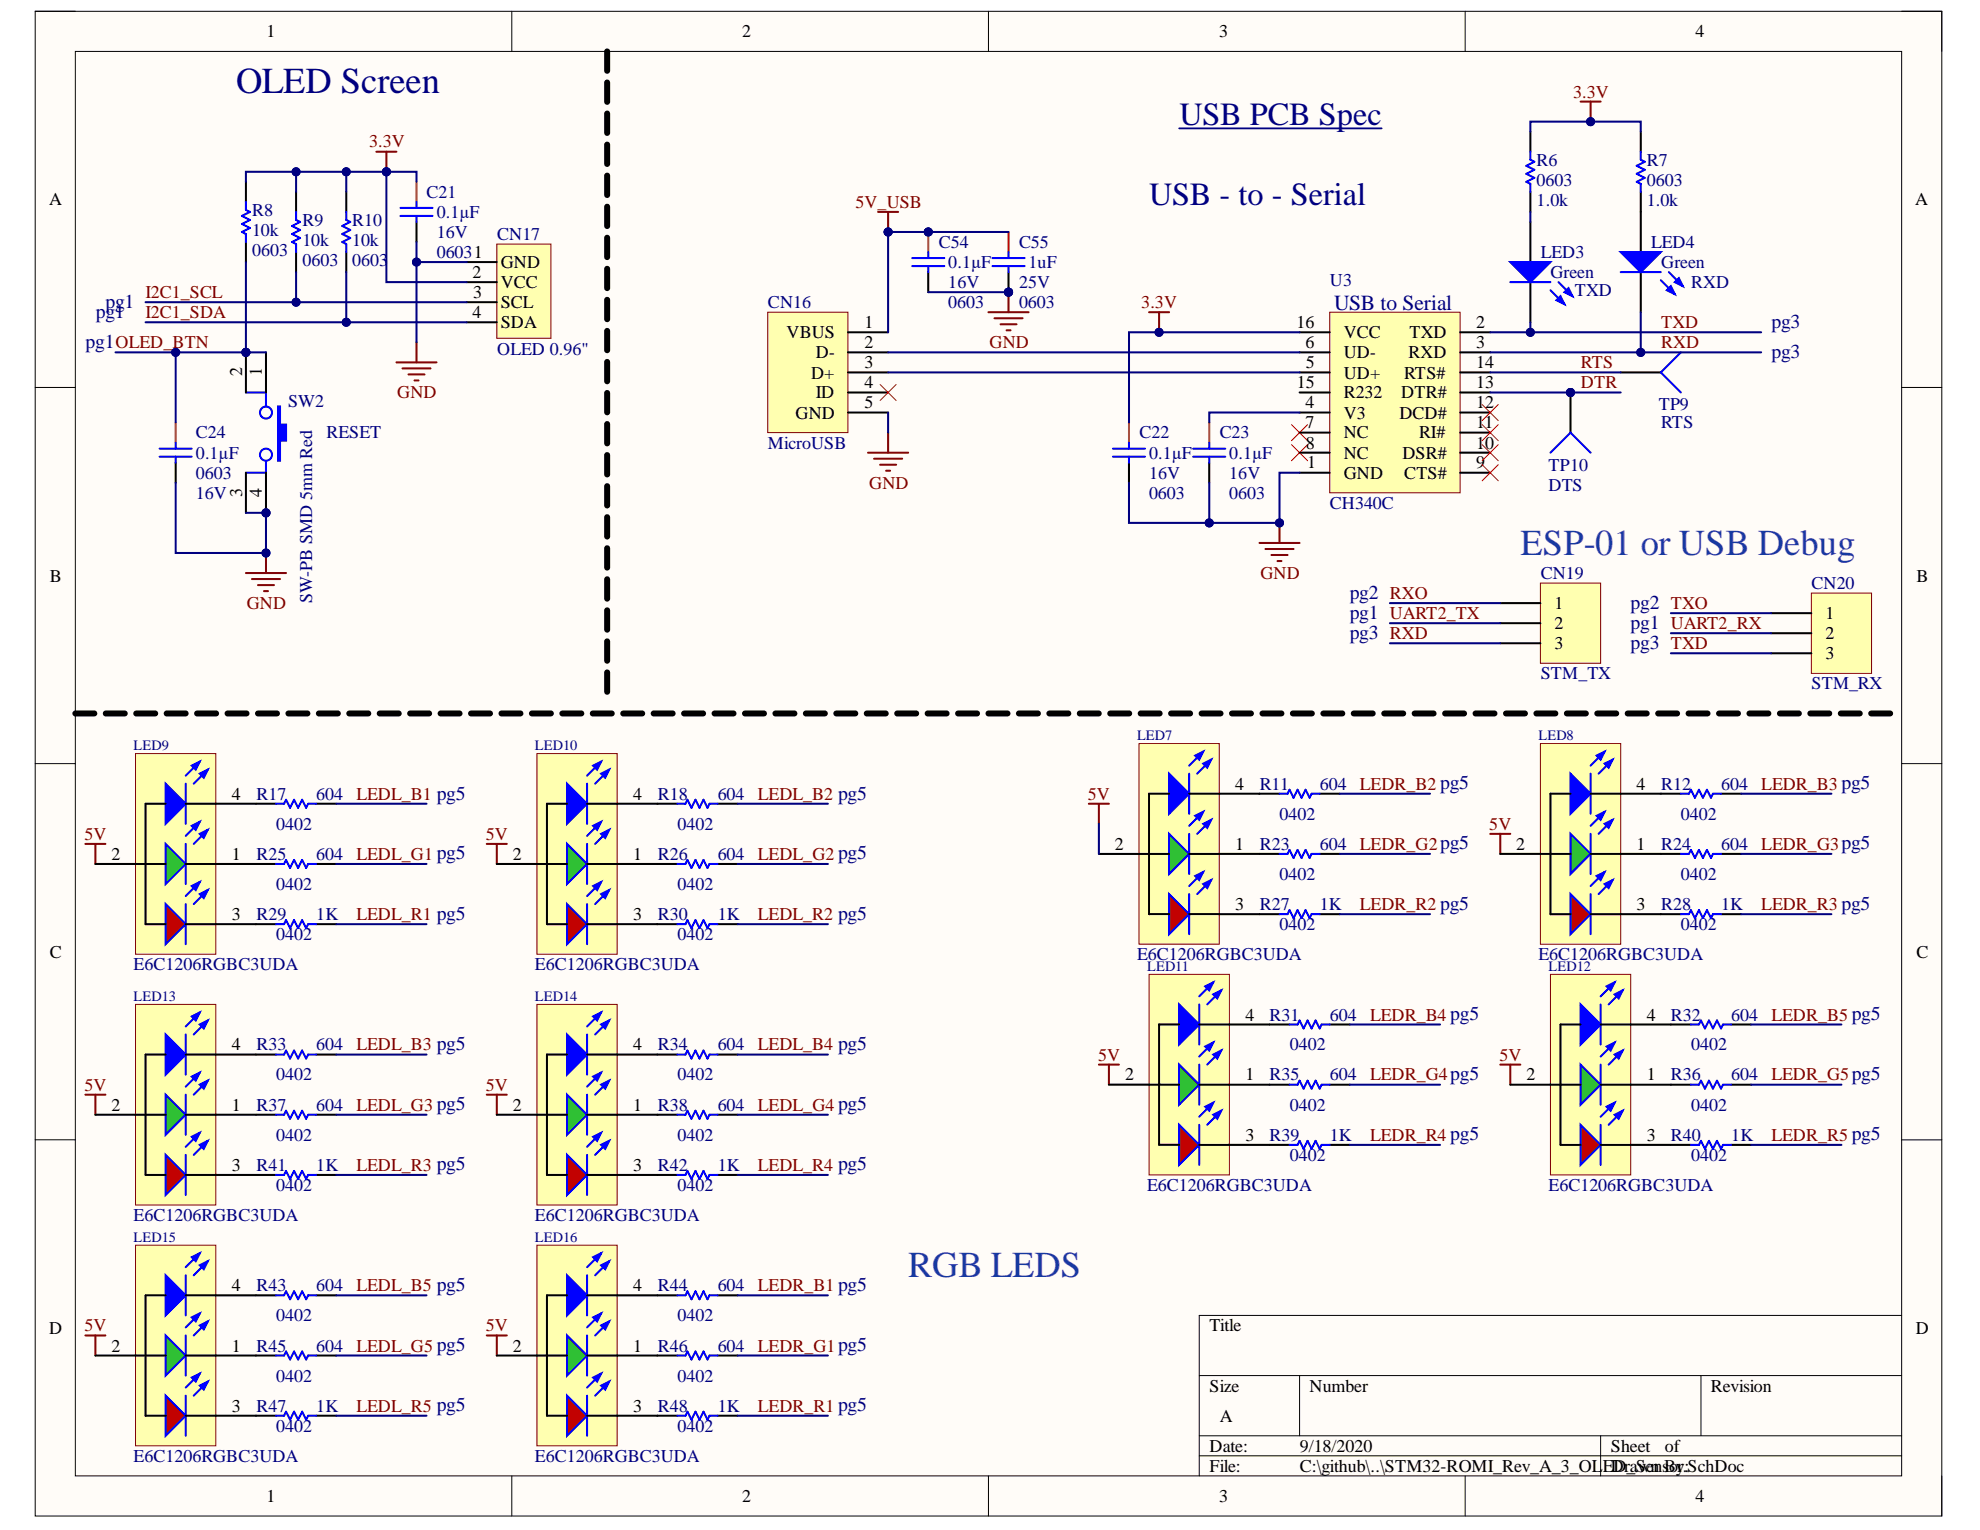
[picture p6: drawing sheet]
<svg xmlns="http://www.w3.org/2000/svg" width="279mm" height="216mm" viewBox="0 0 279 216" stroke-linecap="round" stroke-linejoin="round" font-family="sans-serif">
<defs><g id="words">
<text font-size="5.2" fill="#000080" x="33.3" y="13.2">OLED Screen</text>
<g font-size="5.2" fill="#15c">
<text x="214.5" y="78.3">ESP-01 or USB Debug</text>
<text x="128.2" y="180.3">RGB LEDS</text>
</g>
<g font-size="4.6" fill="#000080">
<text x="166.4" y="17.6">USB PCB Spec</text>
<text x="162.1" y="28.9">USB - to - Serial</text>
</g>
<text font-size="3" fill="#000080" x="188.3" y="43.7">USB to Serial</text>
<g font-size="2.8" fill="#000082">
<text x="13.5" y="44.9">pg1</text>
<text x="14.9" y="43.4">pg1</text>
<text x="250" y="46.2">pg3</text>
<text x="12.1" y="49.1">pg1OLED_BTN</text>
<text x="250" y="50.5">pg3</text>
<text x="190.5" y="87.3">pg1 UART2_TX</text>
<text x="190.5" y="84.5">pg2 RXO</text>
<text x="230.1" y="88.7">pg1 UART2_RX</text>
<text x="230.1" y="85.9">pg2 TXO</text>
<text x="190.5" y="90.2">pg3 RXD</text>
<text x="230.1" y="91.5">pg3 TXD</text>
</g>
<g font-size="2.5">
<text x="37.6" y="5.2">1</text>
<text x="104.7" y="5.2">2</text>
<text x="172" y="5.2">3</text>
<text x="239.2" y="5.2">4</text>
<text x="6.9" y="29">A</text>
<text x="270.3" y="29">A</text>
<text x="66.7" y="39.2">2</text>
<text x="70.7" y="37.8">GND</text>
<text x="70.7" y="40.7">VCC</text>
<text x="66.7" y="44.9">4</text>
<text x="66.8" y="42.1">3</text>
<text x="70.7" y="43.4">SCL</text>
<text x="70.7" y="46.3">SDA</text>
<text x="111" y="47.8">VBUS</text>
<text x="122" y="46.3">1</text>
<text x="182.9" y="46.3">16</text>
<text x="189.6" y="47.8">VCC</text>
<text x="198.9" y="47.8">TXD</text>
<text x="208.3" y="46.3">2</text>
<text x="34.2" y="53.1" transform="rotate(-90 34.2 53.1)">2</text>
<text x="36.9" y="53.1" transform="rotate(-90 36.9 53.1)">1</text>
<text x="114.5" y="53.4">D+</text>
<text x="115.1" y="50.5">D-</text>
<text x="122" y="49.1">2</text>
<text x="122" y="52">3</text>
<text x="184.2" y="49.1">6</text>
<text x="184.3" y="52">5</text>
<text x="189.6" y="53.4">UD+</text>
<text x="189.6" y="50.5">UD-</text>
<text x="198.1" y="53.4">RTS#</text>
<text x="198.7" y="50.5">RXD</text>
<text x="208.3" y="49.1">3</text>
<text x="208.3" y="52">14</text>
<text x="112.3" y="59.1">GND</text>
<text x="115.1" y="56.2">ID</text>
<text x="122" y="54.8">4</text>
<text x="122" y="57.6">5</text>
<text x="183" y="54.8">15</text>
<text x="184.2" y="57.6">4</text>
<text x="189.6" y="59.1">V3</text>
<text x="189.6" y="56.2">R232</text>
<text x="197.5" y="59.1">DCD#</text>
<text x="197.7" y="56.2">DTR#</text>
<text x="208.3" y="57.6">12</text>
<text x="208.3" y="54.8">13</text>
<text x="184.2" y="60.4">7</text>
<text x="184.3" y="63.3">8</text>
<text x="189.6" y="61.9">NC</text>
<text x="189.6" y="64.7">NC</text>
<text x="197.9" y="64.7">DSR#</text>
<text x="200.3" y="61.9">RI#</text>
<text x="208.3" y="63.3">10</text>
<text x="208.3" y="60.4">11</text>
<text x="34.2" y="70.1" transform="rotate(-90 34.2 70.1)">3</text>
<text x="36.9" y="70.2" transform="rotate(-90 36.9 70.2)">4</text>
<text x="184.5" y="66.1">1</text>
<text x="189.6" y="67.5">GND</text>
<text x="198.1" y="67.5">CTS#</text>
<text x="208.3" y="66.1">9</text>
<text x="7" y="82.1">B</text>
<text x="270.4" y="82.1">B</text>
<text x="219.4" y="86">1</text>
<text x="219.4" y="88.7">2</text>
<text x="257.6" y="87.4">1</text>
<text x="219.4" y="91.6">3</text>
<text x="257.6" y="90.2">2</text>
<text x="257.6" y="93.1">3</text>
<text x="32.7" y="112.8">4</text>
<text x="89.4" y="112.8">4</text>
<text x="174.3" y="111.5">4</text>
<text x="230.9" y="111.5">4</text>
<text x="157.3" y="119.9">2</text>
<text x="174.3" y="119.9">1</text>
<text x="214" y="119.9">2</text>
<text x="230.9" y="119.9">1</text>
<text x="15.7" y="121.4">2</text>
<text x="32.7" y="121.4">1</text>
<text x="72.4" y="121.4">2</text>
<text x="89.4" y="121.4">1</text>
<text x="32.7" y="129.8">3</text>
<text x="89.4" y="129.8">3</text>
<text x="174.3" y="128.5">3</text>
<text x="230.9" y="128.5">3</text>
<text x="7" y="135.1">C</text>
<text x="270.4" y="135.1">C</text>
<text x="32.7" y="148.2">4</text>
<text x="89.4" y="148.2">4</text>
<text x="175.7" y="144">4</text>
<text x="232.4" y="144">4</text>
<text x="158.8" y="152.5">2</text>
<text x="175.7" y="152.5">1</text>
<text x="215.4" y="152.5">2</text>
<text x="232.4" y="152.5">1</text>
<text x="15.7" y="156.8">2</text>
<text x="32.7" y="156.8">1</text>
<text x="72.4" y="156.8">2</text>
<text x="89.4" y="156.8">1</text>
<text x="175.7" y="161">3</text>
<text x="232.4" y="161">3</text>
<text x="32.7" y="165.2">3</text>
<text x="89.4" y="165.2">3</text>
<text x="32.7" y="182.2">4</text>
<text x="89.4" y="182.2">4</text>
<text x="6.9" y="188.2">D</text>
<text x="15.7" y="190.7">2</text>
<text x="32.7" y="190.7">1</text>
<text x="72.4" y="190.7">2</text>
<text x="89.4" y="190.7">1</text>
<text x="170.7" y="187.9">Title</text>
<text x="270.3" y="188.2">D</text>
<text x="170.7" y="196.4">Size</text>
<text x="184.8" y="196.4">Number</text>
<text x="241.4" y="196.4">Revision</text>
<text x="32.7" y="199.2">3</text>
<text x="89.4" y="199.2">3</text>
<text x="172.1" y="200.6">A</text>
<text x="170.7" y="204.9">Date:</text>
<text x="170.7" y="207.7">File:</text>
<text x="183.4" y="204.9">9/18/2020</text>
<text x="183.4" y="207.7">C:\github\..\STM32-ROMI_Rev_A_3_OL</text>
<text x="226.2" y="207.7">EDrawn By:</text>
<text x="227.3" y="204.9">Sheet</text>
<text x="227.7" y="207.7">D_Sensor.SchDoc</text>
<text x="234.9" y="204.9">of</text>
<text x="37.6" y="212">1</text>
<text x="104.7" y="212">2</text>
<text x="172" y="212">3</text>
<text x="239.2" y="212">4</text>
</g>
<g font-size="2.5" fill="#800000">
<text x="222" y="13.8">3.3V</text>
<text x="52.1" y="20.8">3.3V</text>
<text x="120.7" y="29.3">5V_USB</text>
<text x="20.5" y="44.9">I2C1_SDA</text>
<text x="20.5" y="42.1">I2C1_SCL</text>
<text x="161" y="43.4">3.3V</text>
<text x="234.4" y="46.3">TXD</text>
<text x="139.7" y="49.1">GND</text>
<text x="223.1" y="52">RTS</text>
<text x="234.4" y="49.1">RXD</text>
<text x="56" y="56.2">GND</text>
<text x="223.1" y="54.8">DTR</text>
<text x="122.7" y="69">GND</text>
<text x="177.9" y="81.7">GND</text>
<text x="34.8" y="86">GND</text>
<text x="50.3" y="112.8">LEDL_B1 pg5</text>
<text x="106.9" y="112.8">LEDL_B2 pg5</text>
<text x="153.5" y="112.8">5V</text>
<text x="191.9" y="111.5">LEDR_B2 pg5</text>
<text x="248.5" y="111.5">LEDR_B3 pg5</text>
<text x="11.9" y="118.5">5V</text>
<text x="68.6" y="118.5">5V</text>
<text x="191.9" y="119.9">LEDR_G2pg5</text>
<text x="210.2" y="117.1">5V</text>
<text x="248.5" y="119.9">LEDR_G3pg5</text>
<text x="50.3" y="121.4">LEDL_G1 pg5</text>
<text x="106.9" y="121.4">LEDL_G2 pg5</text>
<text x="50.3" y="129.8">LEDL_R1 pg5</text>
<text x="106.9" y="129.8">LEDL_R2 pg5</text>
<text x="191.9" y="128.5">LEDR_R2 pg5</text>
<text x="248.5" y="128.5">LEDR_R3 pg5</text>
<text x="50.3" y="148.2">LEDL_B3 pg5</text>
<text x="106.9" y="148.2">LEDL_B4 pg5</text>
<text x="155" y="149.7">5V</text>
<text x="193.3" y="144">LEDR_B4 pg5</text>
<text x="211.6" y="149.7">5V</text>
<text x="250" y="144">LEDR_B5 pg5</text>
<text x="11.9" y="153.9">5V</text>
<text x="68.6" y="153.9">5V</text>
<text x="193.3" y="152.5">LEDR_G4pg5</text>
<text x="250" y="152.5">LEDR_G5pg5</text>
<text x="50.3" y="156.8">LEDL_G3 pg5</text>
<text x="106.9" y="156.8">LEDL_G4 pg5</text>
<text x="193.3" y="161">LEDR_R4 pg5</text>
<text x="250" y="161">LEDR_R5 pg5</text>
<text x="50.3" y="165.2">LEDL_R3 pg5</text>
<text x="106.9" y="165.2">LEDL_R4 pg5</text>
<text x="50.3" y="182.2">LEDL_B5 pg5</text>
<text x="106.9" y="182.2">LEDR_B1 pg5</text>
<text x="11.9" y="187.9">5V</text>
<text x="50.3" y="190.7">LEDL_G5 pg5</text>
<text x="68.6" y="187.9">5V</text>
<text x="106.9" y="190.7">LEDR_G1pg5</text>
<text x="50.3" y="199.2">LEDL_R5 pg5</text>
<text x="106.9" y="199.2">LEDR_R1 pg5</text>
</g>
<g font-size="2.5" fill="#000080">
<text x="216.8" y="23.4">R6</text>
<text x="232.4" y="23.4">R7</text>
<text x="60.2" y="27.9">C21</text>
<text x="216.8" y="26.2">0603</text>
<text x="216.8" y="29.1">1.0k</text>
<text x="232.4" y="26.2">0603</text>
<text x="232.4" y="29.1">1.0k</text>
<text x="35.6" y="33.3">10k</text>
<text x="35.6" y="30.4">R8</text>
<text x="42.7" y="34.7">10k</text>
<text x="42.7" y="31.9">R9</text>
<text x="49.7" y="34.7">10k</text>
<text x="49.7" y="31.9">R10</text>
<text x="61.6" y="30.8">0.1µF</text>
<text x="61.6" y="33.6">16V</text>
<text x="70.2" y="33.9">CN17</text>
<text x="132.5" y="35">C54</text>
<text x="143.8" y="35">C55</text>
<text x="233" y="35">LED4</text>
<text x="35.6" y="36.1">0603</text>
<text x="42.7" y="37.5">0603</text>
<text x="49.7" y="37.5">0603</text>
<text x="61.6" y="36.4">06031</text>
<text x="133.8" y="37.8">0.1µF</text>
<text x="133.8" y="40.7">16V</text>
<text x="143.8" y="40.7">25V</text>
<text x="145.1" y="37.8">1uF</text>
<text x="187.7" y="40.4">U3</text>
<text x="217.4" y="36.4">LED3</text>
<text x="218.8" y="39.2">Green</text>
<text x="222.2" y="41.8">TXD</text>
<text x="234.4" y="37.8">Green</text>
<text x="238.6" y="40.7">RXD</text>
<text x="108.4" y="43.4">CN16</text>
<text x="133.8" y="43.4">0603</text>
<text x="143.8" y="43.4">0603</text>
<text x="70.2" y="50">OLED 0.96&quot;</text>
<text x="40.7" y="57.4">SW2</text>
<text x="234.1" y="57.9">TP9</text>
<text x="27.6" y="64.7">0.1µF</text>
<text x="27.6" y="61.9">C24</text>
<text x="46.1" y="61.9">RESET</text>
<text x="108.4" y="63.3">MicroUSB</text>
<text x="160.8" y="61.9">C22</text>
<text x="162.1" y="64.7">0.1µF</text>
<text x="172.1" y="61.9">C23</text>
<text x="173.5" y="64.7">0.1µF</text>
<text x="234.4" y="60.4">RTS</text>
<text x="27.6" y="67.5">0603</text>
<text x="27.6" y="70.4">16V</text>
<text x="162.1" y="70.4">0603</text>
<text x="162.1" y="67.5">16V</text>
<text x="173.5" y="70.4">0603</text>
<text x="173.5" y="67.5">16V</text>
<text x="187.7" y="71.8">CH340C</text>
<text x="218.5" y="66.4">TP10</text>
<text x="218.5" y="69.2">DTS</text>
<text x="217.4" y="81.7">CN19</text>
<text x="255.6" y="83.1">CN20</text>
<text x="44" y="85.1" transform="rotate(-90 44 85.1)">SW-PB SMD 5mm Red</text>
<text x="217.4" y="95.8">STM_TX</text>
<text x="255.6" y="97.3">STM_RX</text>
<text x="36.2" y="112.8">R17</text>
<text x="44.6" y="112.8">604</text>
<text x="92.8" y="112.8">R18</text>
<text x="101.3" y="112.8">604</text>
<text x="177.8" y="111.5">R11</text>
<text x="186.2" y="111.5">604</text>
<text x="234.4" y="111.5">R12</text>
<text x="242.9" y="111.5">604</text>
<text x="39" y="117.1">0402</text>
<text x="95.6" y="117.1">0402</text>
<text x="177.8" y="119.9">R23</text>
<text x="180.6" y="115.7">0402</text>
<text x="186.2" y="119.9">604</text>
<text x="234.4" y="119.9">R24</text>
<text x="237.2" y="115.7">0402</text>
<text x="242.9" y="119.9">604</text>
<text x="36.2" y="121.4">R25</text>
<text x="39" y="125.6">0402</text>
<text x="44.6" y="121.4">604</text>
<text x="92.8" y="121.4">R26</text>
<text x="95.6" y="125.6">0402</text>
<text x="101.3" y="121.4">604</text>
<text x="180.6" y="124.2">0402</text>
<text x="237.2" y="124.2">0402</text>
<text x="36.2" y="129.8">R29</text>
<text x="44.6" y="129.8">1K</text>
<text x="92.8" y="129.8">R30</text>
<text x="101.3" y="129.8">1K</text>
<text x="177.8" y="128.5">R27</text>
<text x="180.6" y="131.2">0402</text>
<text x="186.2" y="128.5">1K</text>
<text x="234.4" y="128.5">R28</text>
<text x="237.2" y="131.2">0402</text>
<text x="242.9" y="128.5">1K</text>
<text x="18.9" y="136.9">E6C1206RGBC3UDA</text>
<text x="39" y="132.7">0402</text>
<text x="75.5" y="136.9">E6C1206RGBC3UDA</text>
<text x="95.6" y="132.7">0402</text>
<text x="160.4" y="135.5">E6C1206RGBC3UDA</text>
<text x="217.1" y="135.5">E6C1206RGBC3UDA</text>
<text x="36.2" y="148.2">R33</text>
<text x="44.6" y="148.2">604</text>
<text x="92.8" y="148.2">R34</text>
<text x="101.3" y="148.2">604</text>
<text x="179.1" y="144">R31</text>
<text x="182" y="148.2">0402</text>
<text x="187.7" y="144">604</text>
<text x="235.8" y="144">R32</text>
<text x="238.6" y="148.2">0402</text>
<text x="244.3" y="144">604</text>
<text x="39" y="152.5">0402</text>
<text x="95.6" y="152.5">0402</text>
<text x="179.1" y="152.5">R35</text>
<text x="187.7" y="152.5">604</text>
<text x="235.8" y="152.5">R36</text>
<text x="244.3" y="152.5">604</text>
<text x="36.2" y="156.8">R37</text>
<text x="39" y="161">0402</text>
<text x="44.6" y="156.8">604</text>
<text x="92.8" y="156.8">R38</text>
<text x="95.6" y="161">0402</text>
<text x="101.3" y="156.8">604</text>
<text x="179.1" y="161">R39</text>
<text x="182" y="156.8">0402</text>
<text x="187.7" y="161">1K</text>
<text x="235.8" y="161">R40</text>
<text x="238.6" y="156.8">0402</text>
<text x="244.3" y="161">1K</text>
<text x="36.2" y="165.2">R41</text>
<text x="44.6" y="165.2">1K</text>
<text x="92.8" y="165.2">R42</text>
<text x="101.3" y="165.2">1K</text>
<text x="182" y="163.8">0402</text>
<text x="238.6" y="163.8">0402</text>
<text x="18.9" y="172.3">E6C1206RGBC3UDA</text>
<text x="39" y="168.1">0402</text>
<text x="75.5" y="172.3">E6C1206RGBC3UDA</text>
<text x="95.6" y="168.1">0402</text>
<text x="161.9" y="168.1">E6C1206RGBC3UDA</text>
<text x="218.5" y="168.1">E6C1206RGBC3UDA</text>
<text x="36.2" y="182.2">R43</text>
<text x="44.6" y="182.2">604</text>
<text x="92.8" y="182.2">R44</text>
<text x="101.3" y="182.2">604</text>
<text x="36.2" y="190.7">R45</text>
<text x="39" y="186.4">0402</text>
<text x="44.6" y="190.7">604</text>
<text x="92.8" y="190.7">R46</text>
<text x="95.6" y="186.4">0402</text>
<text x="101.3" y="190.7">604</text>
<text x="39" y="195">0402</text>
<text x="95.6" y="195">0402</text>
<text x="36.2" y="199.2">R47</text>
<text x="39" y="202.1">0402</text>
<text x="44.6" y="199.2">1K</text>
<text x="92.8" y="199.2">R48</text>
<text x="95.6" y="202.1">0402</text>
<text x="101.3" y="199.2">1K</text>
<text x="18.9" y="206.3">E6C1206RGBC3UDA</text>
<text x="75.5" y="206.3">E6C1206RGBC3UDA</text>
</g>
<g font-size="2" fill="#000080">
<text x="18.9" y="105.9">LED9</text>
<text x="75.5" y="105.9">LED10</text>
<text x="160.4" y="104.5">LED7</text>
<text x="217.1" y="104.5">LED8</text>
<text x="161.9" y="137">LED11</text>
<text x="218.5" y="137">LED12</text>
<text x="18.9" y="141.3">LED13</text>
<text x="75.5" y="141.3">LED14</text>
<text x="18.9" y="175.3">LED15</text>
<text x="75.5" y="175.3">LED16</text>
</g>
</g></defs>
<path d="M5 1.6h269v212.3h-269z" fill-rule="evenodd" fill="#fffcf8"/>
<path d="M5 1.6h269v212.3h-269z" fill="none" stroke="#000" stroke-width=".14"/>
<path d="M10.6 7.3h257.7v201h-257.7z" fill-rule="evenodd" fill="#fffcf8"/>
<g fill="none" stroke="#000" stroke-width=".14">
<path d="M5 1.6h5.6M10.6 7.3h257.7v201h-257.7zM72.2 1.6v5.7M139.5 1.6v5.7M206.8 1.6v5.7M268.3 1.6h5.7v5.7M5 54.7h5.6M268.3 54.7h5.7M5 107.8h5.6M268.3 107.8h5.7M5 160.8h5.6M268.3 160.8h5.7"/>
<path d="M169.2 194.1h99.1M183.4 194.1v8.5M240 194.1v8.5M268.3 185.6h-99.1v22.7M72.2 208.3v5.6M139.5 208.3v5.6M169.2 202.6h99.1M169.2 205.4h99.1M206.8 208.3v5.6M225.9 202.6v5.7M274 208.3v5.6"/>
</g>
<path d="M53.1 21.4h2.8M54.5 21.4v2.8M55.9 51.1h5.7M56.8 52h4M57.6 52.8h2.3M58.5 53.7h.6M58.8 48.3v2.8" fill="none" stroke="#800000" stroke-width=".29"/>
<circle cx="54.5" cy="24.2" r=".57" fill="#000080"/>
<circle cx="54.5" cy="24.2" r=".57" fill="none" stroke="#000080" stroke-width=".14"/>
<path d="M41.8 27.1v2.8M41.8 35.6v2.8M48.9 27.1v2.8M48.9 35.6v2.8M58.8 31.3v2.9" fill="none" stroke="#000" stroke-width=".29"/>
<path d="M41.8 29.9v1.1l.5 .3-1.1 .6 1.1 .6-1.1 .5 1.1 .6-1.1 .6 .6 .2v1.2M48.9 29.9v1.1l.5 .3-1.1 .6 1.1 .6-1.1 .5 1.1 .6-1.1 .6 .6 .2v1.2M56.5 30.5h4.5M56.5 29.3h4.5M58.8 28.5v.8M58.8 30.5v.8" fill="none" stroke="#00f" stroke-width=".29"/>
<path d="M58.8 25.7v2.8" fill="none" stroke="#de4f16" stroke-width=".29"/>
<path d="M182.2 59.9l2.3 2.3M184.5 59.9l-2.3 2.3M182.2 62.7l2.3 2.3M184.5 62.7l-2.3 2.3" fill="none" stroke="#f00" stroke-width=".14"/>
<path d="M177.7 76.6h5.7M178.6 77.5h3.9M179.4 78.3h2.3M180.3 79.2h.5M180.6 73.8v2.8" fill="none" stroke="#800000" stroke-width=".29"/>
<circle cx="180.6" cy="73.8" r=".57" fill="#000080"/>
<circle cx="180.6" cy="73.8" r=".57" fill="none" stroke="#000080" stroke-width=".14"/>
<path d="M123.9 29.9h2.8M125.3 29.9v2.8M122.5 63.9h5.7M123.3 64.7h4M124.2 65.6h2.3M125 66.4h.6M125.3 61v2.9" fill="none" stroke="#800000" stroke-width=".29"/>
<path d="M159.3 59.6v2.9" fill="none" stroke="#de4f16" stroke-width=".29"/>
<path d="M159.3 65.3v2.8" fill="none" stroke="#000" stroke-width=".29"/>
<path d="M157 64.4h4.6M157 63.3h4.6M159.3 62.5v.8M159.3 64.4v.9" fill="none" stroke="#00f" stroke-width=".29"/>
<circle cx="125.3" cy="32.7" r=".57" fill="#000080"/>
<circle cx="125.3" cy="32.7" r=".57" fill="none" stroke="#000080" stroke-width=".14"/>
<path d="M170.6 59.6v2.9" fill="none" stroke="#de4f16" stroke-width=".29"/>
<path d="M170.6 65.3v2.8" fill="none" stroke="#000" stroke-width=".29"/>
<path d="M168.4 64.4h4.5M168.4 63.3h4.5M170.6 62.5v.8M170.6 64.4v.9" fill="none" stroke="#00f" stroke-width=".29"/>
<path d="M187.6 44.1h18.4v25.4h-18.4z" fill-rule="evenodd" fill="#ffffb0"/>
<path d="M187.6 44.1h18.4v25.4h-18.4z" fill="none" stroke="#800000" stroke-width=".14"/>
<g fill="none" stroke="#000" stroke-width=".29">
<path d="M216 31.3v5.7M216 39.8v5.7M183.4 46.9h4.2M183.4 49.7h4.2M183.4 58.2h4.2M183.4 52.6h4.2M183.4 55.4h4.2M206 46.9h4.3M206 49.7h4.3M206 58.2h4.3M206 52.6h4.3M206 55.4h4.3"/>
<path d="M183.4 66.7h4.2M183.4 61h4.2M183.4 63.9h4.2M206 66.7h4.3M206 61h4.3M206 63.9h4.3"/>
</g>
<path d="M213.1 37h5.7l-2.8 2.8z" fill="#00f"/>
<path d="M213.1 37h5.7l-2.8 2.8zM219.9 39.8l2 2M218.8 41l2 1.9" fill="none" stroke="#00f" stroke-width=".29"/>
<path d="M219.6 42.4l.6-.6 .6 1.1z" fill="#00f"/>
<path d="M219.6 42.4l.6-.6 .6 1.1z" fill="none" stroke="#00f" stroke-width=".29"/>
<path d="M220.8 41.2l.5-.5 .6 1.1z" fill="#00f"/>
<path d="M213.1 39.8h5.7M216 21.4v1.1l.5 .3-1.1 .6 1.1 .6-1.1 .5 1.1 .6-1.1 .6 .6 .2v1.2M220.8 41.2l.5-.5 .6 1.1z" fill="none" stroke="#00f" stroke-width=".29"/>
<path d="M216 18.6v2.8M216 27.1v2.8M231.5 29.9v5.7M231.5 38.4v5.7" fill="none" stroke="#000" stroke-width=".29"/>
<path d="M228.7 35.6h5.7l-2.9 2.8z" fill="#00f"/>
<path d="M228.7 35.6h5.7l-2.9 2.8zM234.4 39.5l1.9 2M235.5 38.4l2 2" fill="none" stroke="#00f" stroke-width=".29"/>
<path d="M235.2 41l.6-.6 .5 1.1z" fill="#00f"/>
<path d="M235.2 41l.6-.6 .5 1.1z" fill="none" stroke="#00f" stroke-width=".29"/>
<path d="M236.3 39.8l.6-.5 .6 1.1z" fill="#00f"/>
<path d="M228.7 38.4h5.7M231.5 21.4v1.1l.6 .3-1.1 .6 1.1 .6-1.1 .5 1.1 .6-1.1 .6 .5 .2v1.2M236.3 39.8l.6-.5 .6 1.1z" fill="none" stroke="#00f" stroke-width=".29"/>
<path d="M231.5 18.6v2.8M231.5 27.1v2.8" fill="none" stroke="#000" stroke-width=".29"/>
<path d="M223 14.3h2.9M224.4 14.3v2.9" fill="none" stroke="#800000" stroke-width=".29"/>
<circle cx="224.4" cy="17.2" r=".57" fill="#000080"/>
<circle cx="224.4" cy="17.2" r=".57" fill="none" stroke="#000080" stroke-width=".14"/>
<path d="M162.1 44.1h2.9M163.6 44.1v2.8" fill="none" stroke="#800000" stroke-width=".29"/>
<circle cx="163.6" cy="46.9" r=".57" fill="#000080"/>
<circle cx="163.6" cy="46.9" r=".57" fill="none" stroke="#000080" stroke-width=".14"/>
<path d="M166.4 18.1h28.6" fill="none" stroke="#000080" stroke-width=".25"/>
<path d="M209.1 57.1l2.3 2.3M209.1 59.9l2.3 2.3M211.4 57.1l-2.3 2.3M211.4 59.9l-2.3 2.3M209.1 62.7l2.3 2.3M209.1 65.6l2.3 2.2M211.4 62.7l-2.3 2.3M211.4 65.6l-2.3 2.2" fill="none" stroke="#f00" stroke-width=".14"/>
<circle cx="37.5" cy="72.4" r=".57" fill="#000080"/>
<circle cx="37.5" cy="72.4" r=".57" fill="none" stroke="#000080" stroke-width=".14"/>
<circle cx="34.7" cy="49.7" r=".57" fill="#000080"/>
<circle cx="34.7" cy="49.7" r=".57" fill="none" stroke="#000080" stroke-width=".14"/>
<g fill="none" stroke="#00f" stroke-width=".29">
<path d="M34.7 55.4h2.8v2M37.5 65v1.7h-2.8"/>
<circle cx="37.5" cy="58.2" r=".85"/>
<circle cx="37.5" cy="64.2" r=".85"/>
</g>
<path d="M37.5 49.7v5.7M37.5 66.7v5.7" fill="none" stroke="#000" stroke-width=".29"/>
<circle cx="37.5" cy="72.4" r=".57" fill="#000080"/>
<circle cx="37.5" cy="72.4" r=".57" fill="none" stroke="#000080" stroke-width=".14"/>
<path d="M34.7 49.7v5.7M34.7 66.7v5.7" fill="none" stroke="#000" stroke-width=".29"/>
<circle cx="34.7" cy="49.7" r=".57" fill="#000080"/>
<circle cx="34.7" cy="49.7" r=".57" fill="none" stroke="#000080" stroke-width=".14"/>
<path d="M39.2 57.4h.3v2.5h.9v2.3h-.9v2.8h-.3z" fill-rule="evenodd" fill="#00f"/>
<path d="M39.2 57.4h.3v2.5h.9v2.3h-.9v2.8h-.3z" fill="none" stroke="#00f" stroke-width=".29"/>
<path d="M37.5 78v2.9M34.7 80.9h5.7M35.6 81.7h3.9M36.4 82.6h2.3M37.2 83.4h.6" fill="none" stroke="#800000" stroke-width=".29"/>
<circle cx="37.5" cy="78" r=".57" fill="#000080"/>
<circle cx="37.5" cy="78" r=".57" fill="none" stroke="#000080" stroke-width=".14"/>
<path d="M34.7 25.7v2.8M34.7 34.2v2.8" fill="none" stroke="#000" stroke-width=".29"/>
<path d="M34.7 28.5v1.1l.6 .3-1.2 .6 1.2 .5-1.2 .6 1.2 .6-1.2 .5 .6 .3v1.2" fill="none" stroke="#00f" stroke-width=".29"/>
<g fill="none" stroke="#000" stroke-width=".85">
<path d="M85.7 7.3v2.7M85.7 11.6v2.8M85.7 16v2.8M85.7 20.4v2.7M85.7 24.8v2.7M85.7 29.2v2.7M85.7 33.5v2.8M85.7 37.9v2.8M85.7 42.3v2.7M85.7 46.7v2.7M85.7 51.1v2.7M85.7 55.5v2.7"/>
<path d="M85.7 59.8v2.8M85.7 64.2v2.8M85.7 68.6v2.7M85.7 73v2.7M85.7 77.4v2.7M85.7 81.7v2.8M85.7 86.1v2.8M85.7 90.5v2.7M85.7 94.9v2.7M10.6 100.7h2.7M14.9 100.7h2.7M19.2 100.7h2.7"/>
<path d="M23.5 100.7h2.7M27.8 100.7h2.7M32.1 100.7h2.7M36.4 100.7h2.7M40.7 100.7h2.7M45 100.7h2.7M49.3 100.7h2.7M53.6 100.7h2.7M57.9 100.7h2.7M62.2 100.7h2.7M66.5 100.7h2.6M70.8 100.7h2.6"/>
<path d="M75.1 100.7h2.6M79.4 100.7h2.6M83.6 100.7h2.7M87.9 100.7h2.7M92.2 100.7h2.7M96.5 100.7h2.7M100.8 100.7h2.7M105.1 100.7h2.7M109.4 100.7h2.7M113.7 100.7h2.7M118 100.7h2.7M122.3 100.7h2.7"/>
<path d="M126.6 100.7h2.7M130.9 100.7h2.7M135.2 100.7h2.7M139.5 100.7h2.7M143.8 100.7h2.7M148.1 100.7h2.7M152.4 100.7h2.7M156.7 100.7h2.6M161 100.7h2.6M165.3 100.7h2.6M169.6 100.7h2.6M173.8 100.7h2.7"/>
<path d="M178.1 100.7h2.7M182.4 100.7h2.7M186.7 100.7h2.7M191 100.7h2.7M195.3 100.7h2.7M199.6 100.7h2.7M203.9 100.7h2.7M208.2 100.7h2.7M212.5 100.7h2.7M216.8 100.7h2.7M221.1 100.7h2.7M225.4 100.7h2.7"/>
<path d="M229.7 100.7h2.7M234 100.7h2.7M238.3 100.7h2.7M242.6 100.7h2.7M246.9 100.7h2.6M251.2 100.7h2.6M255.5 100.7h2.6M259.8 100.7h2.6M264 100.7h2.7"/>
</g>
<path d="M70.1 34.4h7.6v13.3h-7.6z" fill-rule="evenodd" fill="#ffffb0"/>
<path d="M70.1 34.4h7.6v13.3h-7.6z" fill="none" stroke="#800000" stroke-width=".14"/>
<path d="M65.9 37h4.2M65.9 39.8h4.2M65.9 42.6h4.2M65.9 45.5h4.2" fill="none" stroke="#000" stroke-width=".29"/>
<path d="M255.6 83.7h8.5v11.3h-8.5z" fill-rule="evenodd" fill="#ffffb0"/>
<path d="M255.6 83.7h8.5v11.3h-8.5z" fill="none" stroke="#800000" stroke-width=".14"/>
<path d="M249.9 86.5h5.7M249.9 89.4h5.7M249.9 92.2h5.7" fill="none" stroke="#000" stroke-width=".29"/>
<path d="M217.4 82.3h8.5v11.3h-8.5z" fill-rule="evenodd" fill="#ffffb0"/>
<path d="M217.4 82.3h8.5v11.3h-8.5z" fill="none" stroke="#800000" stroke-width=".14"/>
<path d="M24.8 65.3v2.8M211.7 85.1h5.7M211.7 87.9h5.7M211.7 90.8h5.7" fill="none" stroke="#000" stroke-width=".29"/>
<path d="M24.8 59.6v2.9" fill="none" stroke="#de4f16" stroke-width=".29"/>
<path d="M22.5 64.4h4.6M22.5 63.3h4.6M24.8 62.5v.8M24.8 64.4v.9" fill="none" stroke="#00f" stroke-width=".29"/>
<circle cx="221.6" cy="55.4" r=".57" fill="#000080"/>
<circle cx="221.6" cy="55.4" r=".57" fill="none" stroke="#000080" stroke-width=".14"/>
<path d="M221.6 55.4v5.6" fill="none" stroke="#000" stroke-width=".29"/>
<circle cx="221.6" cy="55.4" r=".57" fill="#000080"/>
<circle cx="221.6" cy="55.4" r=".57" fill="none" stroke="#000080" stroke-width=".14"/>
<g fill="none" stroke="#00f" stroke-width=".29">
<path d="M237.2 49.7l-2.8 2.9 2.8 2.8M218.8 63.9l2.8-2.9 2.8 2.9M38.9 113.4h1.2l.3-.5 .5 1.1 .6-1.1 .6 1.1 .5-1.1 .6 1.1 .3-.6h1.1M95.6 113.4h1.1l.3-.5 .6 1.1 .5-1.1 .6 1.1 .6-1.1 .5 1.1 .3-.6h1.2M180.6 112h1.1l.3-.6 .5 1.2 .6-1.2 .6 1.2 .5-1.2 .6 1.2 .3-.6h1.1M237.2 112h1.1l.3-.6 .6 1.2 .5-1.2 .6 1.2 .6-1.2 .5 1.2 .3-.6h1.2M38.9 121.9h1.2l.3-.6 .5 1.2 .6-1.2 .6 1.2 .5-1.2 .6 1.2 .3-.6h1.1M38.9 130.4h1.2l.3-.6 .5 1.2 .6-1.2 .6 1.2 .5-1.2 .6 1.2 .3-.6h1.1M95.6 121.9h1.1l.3-.6 .6 1.2 .5-1.2 .6 1.2 .6-1.2 .5 1.2 .3-.6h1.2M95.6 130.4h1.1l.3-.6 .6 1.2 .5-1.2 .6 1.2 .6-1.2 .5 1.2 .3-.6h1.2M180.6 120.5h1.1l.3-.6 .5 1.2 .6-1.2 .6 1.2 .5-1.2 .6 1.2 .3-.6h1.1M180.6 129h1.1l.3-.6 .5 1.2 .6-1.2 .6 1.2 .5-1.2 .6 1.2 .3-.6h1.1"/>
<path d="M237.2 120.5h1.1l.3-.6 .6 1.2 .5-1.2 .6 1.2 .6-1.2 .5 1.2 .3-.6h1.2M237.2 129h1.1l.3-.6 .6 1.2 .5-1.2 .6 1.2 .6-1.2 .5 1.2 .3-.6h1.2M38.9 157.3h1.2l.3-.6 .5 1.2 .6-1.2 .6 1.2 .5-1.2 .6 1.2 .3-.6h1.1M38.9 148.8h1.2l.3-.6 .5 1.2 .6-1.2 .6 1.2 .5-1.2 .6 1.2 .3-.6h1.1M95.6 157.3h1.1l.3-.6 .6 1.2 .5-1.2 .6 1.2 .6-1.2 .5 1.2 .3-.6h1.2M95.6 148.8h1.1l.3-.6 .6 1.2 .5-1.2 .6 1.2 .6-1.2 .5 1.2 .3-.6h1.2M182 153.1h1.1l.3-.6 .5 1.1 .6-1.1 .6 1.1 .5-1.1 .6 1.1 .3-.5h1.1M182 144.6h1.1l.3-.6 .5 1.1 .6-1.1 .6 1.1 .5-1.1 .6 1.1 .3-.5h1.1M238.6 153.1h1.1l.3-.6 .6 1.1 .6-1.1 .5 1.1 .6-1.1 .6 1.1 .2-.5h1.2M238.6 144.6h1.1l.3-.6 .6 1.1 .6-1.1 .5 1.1 .6-1.1 .6 1.1 .2-.5h1.2M38.9 165.8h1.2l.3-.6 .5 1.2 .6-1.2 .6 1.2 .5-1.2 .6 1.2 .3-.6h1.1M95.6 165.8h1.1l.3-.6 .6 1.2 .5-1.2 .6 1.2 .6-1.2 .5 1.2 .3-.6h1.2"/>
<path d="M182 161.6h1.1l.3-.6 .5 1.1 .6-1.1 .6 1.1 .5-1.1 .6 1.1 .3-.5h1.1M238.6 161.6h1.1l.3-.6 .6 1.1 .6-1.1 .5 1.1 .6-1.1 .6 1.1 .2-.5h1.2M38.9 191.3h1.2l.3-.6 .5 1.1 .6-1.1 .6 1.1 .5-1.1 .6 1.1 .3-.5h1.1M38.9 199.8h1.2l.3-.6 .5 1.1 .6-1.1 .6 1.1 .5-1.1 .6 1.1 .3-.5h1.1M38.9 182.8h1.2l.3-.6 .5 1.1 .6-1.1 .6 1.1 .5-1.1 .6 1.1 .3-.5h1.1M95.6 191.3h1.1l.3-.6 .6 1.1 .5-1.1 .6 1.1 .6-1.1 .5 1.1 .3-.5h1.2M95.6 199.8h1.1l.3-.6 .6 1.1 .5-1.1 .6 1.1 .6-1.1 .5 1.1 .3-.5h1.2M95.6 182.8h1.1l.3-.6 .6 1.1 .5-1.1 .6 1.1 .6-1.1 .5 1.1 .3-.5h1.2"/>
</g>
<g fill="none" stroke="#000" stroke-width=".29">
<path d="M228.7 52.6h5.7M36.1 113.4h2.8M44.6 113.4h2.8M92.8 113.4h2.8M101.3 113.4h2.8M177.7 112h2.9M186.2 112h2.9M234.4 112h2.8M242.9 112h2.8M36.1 121.9h2.8M36.1 130.4h2.8M44.6 121.9h2.8"/>
<path d="M44.6 130.4h2.8M92.8 121.9h2.8M92.8 130.4h2.8M101.3 121.9h2.8M101.3 130.4h2.8M177.7 120.5h2.9M177.7 129h2.9M186.2 120.5h2.9M186.2 129h2.9M234.4 120.5h2.8M234.4 129h2.8M242.9 120.5h2.8"/>
<path d="M242.9 129h2.8M36.1 157.3h2.8M36.1 148.8h2.8M44.6 157.3h2.8M44.6 148.8h2.8M92.8 157.3h2.8M92.8 148.8h2.8M101.3 157.3h2.8M101.3 148.8h2.8M179.1 153.1h2.9M179.1 144.6h2.9M187.6 153.1h2.9"/>
<path d="M187.6 144.6h2.9M235.8 153.1h2.8M235.8 144.6h2.8M244.3 153.1h2.8M244.3 144.6h2.8M36.1 165.8h2.8M44.6 165.8h2.8M92.8 165.8h2.8M101.3 165.8h2.8M179.1 161.6h2.9M187.6 161.6h2.9M235.8 161.6h2.8"/>
<path d="M244.3 161.6h2.8M36.1 191.3h2.8M36.1 199.8h2.8M36.1 182.8h2.8M44.6 191.3h2.8M44.6 199.8h2.8M44.6 182.8h2.8M92.8 191.3h2.8M92.8 199.8h2.8M92.8 182.8h2.8M101.3 191.3h2.8M101.3 199.8h2.8"/>
<path d="M101.3 182.8h2.8"/>
</g>
<g fill="none" stroke="#800000" stroke-width=".29">
<path d="M12 119.1h2.9M13.5 119.1v2.8M68.7 119.1h2.8M70.1 119.1v2.8M153.6 113.4h2.9M155.1 113.4v2.9M210.3 117.7h2.8M211.7 117.7v2.8M12 154.5h2.9M13.5 154.5v2.8M68.7 154.5h2.8M70.1 154.5v2.8"/>
<path d="M155.1 150.2h2.8M156.5 150.2v2.9M211.7 150.2h2.8M213.1 150.2v2.9M12 188.4h2.9M13.5 188.4v2.9M68.7 188.4h2.8M70.1 188.4v2.9"/>
</g>
<path d="M19.1 106.3h11.4v28.4h-11.4z" fill-rule="evenodd" fill="#ffffb0"/>
<path d="M19.1 106.3h11.4v28.4h-11.4z" fill="none" stroke="#800000" stroke-width=".14"/>
<path d="M30.5 130.4h5.6M30.5 121.9h5.6" fill="none" stroke="#000" stroke-width=".29"/>
<path d="M23.4 119.1l2.8 2.8-2.8 2.8z" fill="#00bf00"/>
<path d="M23.4 119.1l2.8 2.8-2.8 2.8zM28.2 116l-2 1.9M29.3 117.1l-2 2" fill="none" stroke="#00f" stroke-width=".29"/>
<path d="M28.2 117.7l1.1-.6-.5 1.1z" fill="#00f"/>
<path d="M28.2 117.7l1.1-.6-.5 1.1z" fill="none" stroke="#00f" stroke-width=".29"/>
<path d="M27.1 116.5l1.1-.5-.6 1.1z" fill="#00f"/>
<path d="M26.2 119.1v5.6M27.1 116.5l1.1-.5-.6 1.1z" fill="none" stroke="#00f" stroke-width=".29"/>
<path d="M30.5 113.4h5.6M13.5 121.9h5.6" fill="none" stroke="#000" stroke-width=".29"/>
<path d="M23.4 127.6l2.8 2.8-2.8 2.8z" fill="#bf0000"/>
<path d="M23.4 127.6l2.8 2.8-2.8 2.8zM28.2 124.5l-2 1.9M29.3 125.6l-2 2" fill="none" stroke="#00f" stroke-width=".29"/>
<path d="M28.2 126.2l1.1-.6-.5 1.1z" fill="#00f"/>
<path d="M28.2 126.2l1.1-.6-.5 1.1z" fill="none" stroke="#00f" stroke-width=".29"/>
<path d="M27.1 125l1.1-.5-.6 1.1z" fill="#00f"/>
<path d="M26.2 127.6v5.6M27.1 125l1.1-.5-.6 1.1z" fill="none" stroke="#00f" stroke-width=".29"/>
<path d="M20.5 130.4h2.9M20.5 121.9h2.9M26.2 130.4h4.3M26.2 121.9h4.3" fill="none" stroke="#000" stroke-width=".29"/>
<path d="M23.4 110.6l2.8 2.8-2.8 2.9z" fill="#00f"/>
<path d="M23.4 110.6l2.8 2.8-2.8 2.9zM28.2 107.5l-2 2M29.3 108.6l-2 2" fill="none" stroke="#00f" stroke-width=".29"/>
<path d="M28.2 109.2l1.1-.6-.5 1.1z" fill="#00f"/>
<path d="M28.2 109.2l1.1-.6-.5 1.1z" fill="none" stroke="#00f" stroke-width=".29"/>
<path d="M27.1 108l1.1-.5-.6 1.1z" fill="#00f"/>
<path d="M26.2 110.6v5.7M27.1 108l1.1-.5-.6 1.1z" fill="none" stroke="#00f" stroke-width=".29"/>
<path d="M23.4 113.4h-2.9v17M26.2 113.4h4.3M19.1 121.9h1.4" fill="none" stroke="#000" stroke-width=".29"/>
<path d="M19.1 141.7h11.4v28.3h-11.4z" fill-rule="evenodd" fill="#ffffb0"/>
<path d="M19.1 141.7h11.4v28.3h-11.4z" fill="none" stroke="#800000" stroke-width=".14"/>
<path d="M30.5 157.3h5.6M30.5 165.8h5.6" fill="none" stroke="#000" stroke-width=".29"/>
<path d="M23.4 154.5l2.8 2.8-2.8 2.8z" fill="#00bf00"/>
<path d="M23.4 154.5l2.8 2.8-2.8 2.8zM28.2 151.4l-2 1.9M29.3 152.5l-2 2" fill="none" stroke="#00f" stroke-width=".29"/>
<path d="M28.2 153.1l1.1-.6-.5 1.1z" fill="#00f"/>
<path d="M28.2 153.1l1.1-.6-.5 1.1z" fill="none" stroke="#00f" stroke-width=".29"/>
<path d="M27.1 151.9l1.1-.5-.6 1.1z" fill="#00f"/>
<path d="M26.2 154.5v5.6M27.1 151.9l1.1-.5-.6 1.1z" fill="none" stroke="#00f" stroke-width=".29"/>
<path d="M13.5 157.3h5.6M30.5 148.8h5.6" fill="none" stroke="#000" stroke-width=".29"/>
<path d="M23.4 163l2.8 2.8-2.8 2.8z" fill="#bf0000"/>
<path d="M28.2 159.8l-2 2M23.4 163l2.8 2.8-2.8 2.8zM29.3 161l-2 2" fill="none" stroke="#00f" stroke-width=".29"/>
<path d="M28.2 161.5l1.1-.5-.5 1.1z" fill="#00f"/>
<path d="M28.2 161.5l1.1-.5-.5 1.1z" fill="none" stroke="#00f" stroke-width=".29"/>
<path d="M27.1 160.4l1.1-.6-.6 1.2z" fill="#00f"/>
<path d="M26.2 163v5.6M27.1 160.4l1.1-.6-.6 1.2z" fill="none" stroke="#00f" stroke-width=".29"/>
<path d="M20.5 157.3h2.9M26.2 157.3h4.3M20.5 165.8h2.9M26.2 165.8h4.3" fill="none" stroke="#000" stroke-width=".29"/>
<path d="M23.4 146l2.8 2.8-2.8 2.8z" fill="#00f"/>
<path d="M23.4 146l2.8 2.8-2.8 2.8zM28.2 142.9l-2 1.9M29.3 144l-2 2" fill="none" stroke="#00f" stroke-width=".29"/>
<path d="M28.2 144.6l1.1-.6-.5 1.1z" fill="#00f"/>
<path d="M28.2 144.6l1.1-.6-.5 1.1z" fill="none" stroke="#00f" stroke-width=".29"/>
<path d="M27.1 143.4l1.1-.5-.6 1.1z" fill="#00f"/>
<path d="M26.2 146v5.6M27.1 143.4l1.1-.5-.6 1.1z" fill="none" stroke="#00f" stroke-width=".29"/>
<path d="M19.1 157.3h1.4M23.4 148.8h-2.9v17M26.2 148.8h4.3" fill="none" stroke="#000" stroke-width=".29"/>
<path d="M19.1 175.7h11.4v28.3h-11.4z" fill-rule="evenodd" fill="#ffffb0"/>
<path d="M19.1 175.7h11.4v28.3h-11.4z" fill="none" stroke="#800000" stroke-width=".14"/>
<path d="M30.5 199.8h5.6M30.5 191.3h5.6" fill="none" stroke="#000" stroke-width=".29"/>
<path d="M23.4 188.4l2.8 2.9-2.8 2.8z" fill="#00bf00"/>
<path d="M23.4 188.4l2.8 2.9-2.8 2.8zM28.2 185.3l-2 2M29.3 186.5l-2 1.9" fill="none" stroke="#00f" stroke-width=".29"/>
<path d="M28.2 187l1.1-.5-.5 1.1z" fill="#00f"/>
<path d="M28.2 187l1.1-.5-.5 1.1z" fill="none" stroke="#00f" stroke-width=".29"/>
<path d="M27.1 185.9l1.1-.6-.6 1.2z" fill="#00f"/>
<path d="M26.2 188.4v5.7M27.1 185.9l1.1-.6-.6 1.2z" fill="none" stroke="#00f" stroke-width=".29"/>
<path d="M13.5 191.3h5.6M30.5 182.8h5.6" fill="none" stroke="#000" stroke-width=".29"/>
<path d="M23.4 196.9l2.8 2.9-2.8 2.8z" fill="#bf0000"/>
<path d="M23.4 196.9l2.8 2.9-2.8 2.8zM28.2 193.8l-2 2M29.3 195l-2 1.9" fill="none" stroke="#00f" stroke-width=".29"/>
<path d="M28.2 195.5l1.1-.5-.5 1.1z" fill="#00f"/>
<path d="M28.2 195.5l1.1-.5-.5 1.1z" fill="none" stroke="#00f" stroke-width=".29"/>
<path d="M27.1 194.4l1.1-.6-.6 1.2z" fill="#00f"/>
<path d="M26.2 196.9v5.7M27.1 194.4l1.1-.6-.6 1.2z" fill="none" stroke="#00f" stroke-width=".29"/>
<path d="M20.5 199.8h2.9M20.5 191.3h2.9M26.2 199.8h4.3M26.2 191.3h4.3" fill="none" stroke="#000" stroke-width=".29"/>
<path d="M23.4 180l2.8 2.8-2.8 2.8z" fill="#00f"/>
<path d="M23.4 180l2.8 2.8-2.8 2.8zM28.2 176.8l-2 2M29.3 178l-2 2" fill="none" stroke="#00f" stroke-width=".29"/>
<path d="M28.2 178.5l1.1-.5-.5 1.1z" fill="#00f"/>
<path d="M28.2 178.5l1.1-.5-.5 1.1z" fill="none" stroke="#00f" stroke-width=".29"/>
<path d="M27.1 177.4l1.1-.6-.6 1.2z" fill="#00f"/>
<path d="M26.2 180v5.6M27.1 177.4l1.1-.6-.6 1.2z" fill="none" stroke="#00f" stroke-width=".29"/>
<path d="M19.1 191.3h1.4M23.4 182.8h-2.9v17M26.2 182.8h4.3" fill="none" stroke="#000" stroke-width=".29"/>
<path d="M75.8 106.3h11.3v28.4h-11.3z" fill-rule="evenodd" fill="#ffffb0"/>
<path d="M75.8 106.3h11.3v28.4h-11.3z" fill="none" stroke="#800000" stroke-width=".14"/>
<path d="M87.1 130.4h5.7M87.1 121.9h5.7" fill="none" stroke="#000" stroke-width=".29"/>
<path d="M80 119.1l2.8 2.8-2.8 2.8z" fill="#00bf00"/>
<path d="M80 119.1l2.8 2.8-2.8 2.8zM84.8 116l-2 1.9M86 117.1l-2 2" fill="none" stroke="#00f" stroke-width=".29"/>
<path d="M84.8 117.7l1.2-.6-.6 1.1z" fill="#00f"/>
<path d="M84.8 117.7l1.2-.6-.6 1.1z" fill="none" stroke="#00f" stroke-width=".29"/>
<path d="M83.7 116.5l1.1-.5-.5 1.1z" fill="#00f"/>
<path d="M82.8 119.1v5.6M83.7 116.5l1.1-.5-.5 1.1z" fill="none" stroke="#00f" stroke-width=".29"/>
<path d="M87.1 113.4h5.7M70.1 121.9h5.7" fill="none" stroke="#000" stroke-width=".29"/>
<path d="M80 127.6l2.8 2.8-2.8 2.8z" fill="#bf0000"/>
<path d="M80 127.6l2.8 2.8-2.8 2.8zM84.8 124.5l-2 1.9M86 125.6l-2 2" fill="none" stroke="#00f" stroke-width=".29"/>
<path d="M84.8 126.2l1.2-.6-.6 1.1z" fill="#00f"/>
<path d="M84.8 126.2l1.2-.6-.6 1.1z" fill="none" stroke="#00f" stroke-width=".29"/>
<path d="M83.7 125l1.1-.5-.5 1.1z" fill="#00f"/>
<path d="M82.8 127.6v5.6M83.7 125l1.1-.5-.5 1.1z" fill="none" stroke="#00f" stroke-width=".29"/>
<path d="M77.2 130.4h2.8M77.2 121.9h2.8M82.8 130.4h4.3M82.8 121.9h4.3" fill="none" stroke="#000" stroke-width=".29"/>
<path d="M80 110.6l2.8 2.8-2.8 2.9z" fill="#00f"/>
<path d="M80 110.6l2.8 2.8-2.8 2.9zM84.8 107.5l-2 2M86 108.6l-2 2" fill="none" stroke="#00f" stroke-width=".29"/>
<path d="M84.8 109.2l1.2-.6-.6 1.1z" fill="#00f"/>
<path d="M84.8 109.2l1.2-.6-.6 1.1z" fill="none" stroke="#00f" stroke-width=".29"/>
<path d="M83.7 108l1.1-.5-.5 1.1z" fill="#00f"/>
<path d="M82.8 110.6v5.7M83.7 108l1.1-.5-.5 1.1z" fill="none" stroke="#00f" stroke-width=".29"/>
<path d="M80 113.4h-2.8v17M82.8 113.4h4.3M75.8 121.9h1.4" fill="none" stroke="#000" stroke-width=".29"/>
<path d="M75.8 141.7h11.3v28.3h-11.3z" fill-rule="evenodd" fill="#ffffb0"/>
<path d="M75.8 141.7h11.3v28.3h-11.3z" fill="none" stroke="#800000" stroke-width=".14"/>
<path d="M87.1 157.3h5.7M87.1 165.8h5.7" fill="none" stroke="#000" stroke-width=".29"/>
<path d="M80 154.5l2.8 2.8-2.8 2.8z" fill="#00bf00"/>
<path d="M80 154.5l2.8 2.8-2.8 2.8zM84.8 151.4l-2 1.9M86 152.5l-2 2" fill="none" stroke="#00f" stroke-width=".29"/>
<path d="M84.8 153.1l1.2-.6-.6 1.1z" fill="#00f"/>
<path d="M84.8 153.1l1.2-.6-.6 1.1z" fill="none" stroke="#00f" stroke-width=".29"/>
<path d="M83.7 151.9l1.1-.5-.5 1.1z" fill="#00f"/>
<path d="M82.8 154.5v5.6M83.7 151.9l1.1-.5-.5 1.1z" fill="none" stroke="#00f" stroke-width=".29"/>
<path d="M70.1 157.3h5.7M87.1 148.8h5.7" fill="none" stroke="#000" stroke-width=".29"/>
<path d="M80 163l2.8 2.8-2.8 2.8z" fill="#bf0000"/>
<path d="M84.8 159.8l-2 2M80 163l2.8 2.8-2.8 2.8zM86 161l-2 2" fill="none" stroke="#00f" stroke-width=".29"/>
<path d="M84.8 161.5l1.2-.5-.6 1.1z" fill="#00f"/>
<path d="M84.8 161.5l1.2-.5-.6 1.1z" fill="none" stroke="#00f" stroke-width=".29"/>
<path d="M83.7 160.4l1.1-.6-.5 1.2z" fill="#00f"/>
<path d="M82.8 163v5.6M83.7 160.4l1.1-.6-.5 1.2z" fill="none" stroke="#00f" stroke-width=".29"/>
<path d="M77.2 157.3h2.8M82.8 157.3h4.3M77.2 165.8h2.8M82.8 165.8h4.3" fill="none" stroke="#000" stroke-width=".29"/>
<path d="M80 146l2.8 2.8-2.8 2.8z" fill="#00f"/>
<path d="M80 146l2.8 2.8-2.8 2.8zM84.8 142.9l-2 1.9M86 144l-2 2" fill="none" stroke="#00f" stroke-width=".29"/>
<path d="M84.8 144.6l1.2-.6-.6 1.1z" fill="#00f"/>
<path d="M84.8 144.6l1.2-.6-.6 1.1z" fill="none" stroke="#00f" stroke-width=".29"/>
<path d="M83.7 143.4l1.1-.5-.5 1.1z" fill="#00f"/>
<path d="M82.8 146v5.6M83.7 143.4l1.1-.5-.5 1.1z" fill="none" stroke="#00f" stroke-width=".29"/>
<path d="M75.8 157.3h1.4M80 148.8h-2.8v17M82.8 148.8h4.3" fill="none" stroke="#000" stroke-width=".29"/>
<path d="M75.8 175.7h11.3v28.3h-11.3z" fill-rule="evenodd" fill="#ffffb0"/>
<path d="M75.8 175.7h11.3v28.3h-11.3z" fill="none" stroke="#800000" stroke-width=".14"/>
<path d="M87.1 199.8h5.7M87.1 191.3h5.7" fill="none" stroke="#000" stroke-width=".29"/>
<path d="M80 188.4l2.8 2.9-2.8 2.8z" fill="#00bf00"/>
<path d="M80 188.4l2.8 2.9-2.8 2.8zM84.8 185.3l-2 2M86 186.5l-2 1.9" fill="none" stroke="#00f" stroke-width=".29"/>
<path d="M84.8 187l1.2-.5-.6 1.1z" fill="#00f"/>
<path d="M84.8 187l1.2-.5-.6 1.1z" fill="none" stroke="#00f" stroke-width=".29"/>
<path d="M83.7 185.9l1.1-.6-.5 1.2z" fill="#00f"/>
<path d="M82.8 188.4v5.7M83.7 185.9l1.1-.6-.5 1.2z" fill="none" stroke="#00f" stroke-width=".29"/>
<path d="M70.1 191.3h5.7M87.1 182.8h5.7" fill="none" stroke="#000" stroke-width=".29"/>
<path d="M80 196.9l2.8 2.9-2.8 2.8z" fill="#bf0000"/>
<path d="M80 196.9l2.8 2.9-2.8 2.8zM84.8 193.8l-2 2M86 195l-2 1.9" fill="none" stroke="#00f" stroke-width=".29"/>
<path d="M84.8 195.5l1.2-.5-.6 1.1z" fill="#00f"/>
<path d="M84.8 195.5l1.2-.5-.6 1.1z" fill="none" stroke="#00f" stroke-width=".29"/>
<path d="M83.7 194.4l1.1-.6-.5 1.2z" fill="#00f"/>
<path d="M82.8 196.9v5.7M83.7 194.4l1.1-.6-.5 1.2z" fill="none" stroke="#00f" stroke-width=".29"/>
<path d="M77.2 199.8h2.8M77.2 191.3h2.8M82.8 199.8h4.3M82.8 191.3h4.3" fill="none" stroke="#000" stroke-width=".29"/>
<path d="M80 180l2.8 2.8-2.8 2.8z" fill="#00f"/>
<path d="M80 180l2.8 2.8-2.8 2.8zM84.8 176.8l-2 2M86 178l-2 2" fill="none" stroke="#00f" stroke-width=".29"/>
<path d="M84.8 178.5l1.2-.5-.6 1.1z" fill="#00f"/>
<path d="M84.8 178.5l1.2-.5-.6 1.1z" fill="none" stroke="#00f" stroke-width=".29"/>
<path d="M83.7 177.4l1.1-.6-.5 1.2z" fill="#00f"/>
<path d="M82.8 180v5.6M83.7 177.4l1.1-.6-.5 1.2z" fill="none" stroke="#00f" stroke-width=".29"/>
<path d="M75.8 191.3h1.4M80 182.8h-2.8v17M82.8 182.8h4.3" fill="none" stroke="#000" stroke-width=".29"/>
<path d="M160.7 104.9h11.4v28.3h-11.4z" fill-rule="evenodd" fill="#ffffb0"/>
<path d="M160.7 104.9h11.4v28.3h-11.4z" fill="none" stroke="#800000" stroke-width=".14"/>
<path d="M172.1 129h5.6M172.1 120.5h5.6" fill="none" stroke="#000" stroke-width=".29"/>
<path d="M165 117.7l2.8 2.8-2.8 2.8z" fill="#00bf00"/>
<path d="M165 117.7l2.8 2.8-2.8 2.8zM169.8 114.6l-2 1.9M170.9 115.7l-2 2" fill="none" stroke="#00f" stroke-width=".29"/>
<path d="M169.8 116.3l1.1-.6-.5 1.1z" fill="#00f"/>
<path d="M169.8 116.3l1.1-.6-.5 1.1z" fill="none" stroke="#00f" stroke-width=".29"/>
<path d="M168.7 115.1l1.1-.5-.6 1.1z" fill="#00f"/>
<path d="M167.8 117.7v5.6M168.7 115.1l1.1-.5-.6 1.1z" fill="none" stroke="#00f" stroke-width=".29"/>
<path d="M172.1 112h5.6M155.1 120.5h5.6" fill="none" stroke="#000" stroke-width=".29"/>
<path d="M165 126.2l2.8 2.8-2.8 2.8z" fill="#bf0000"/>
<path d="M165 126.2l2.8 2.8-2.8 2.8zM169.8 123l-2 2M170.9 124.2l-2 2" fill="none" stroke="#00f" stroke-width=".29"/>
<path d="M169.8 124.7l1.1-.5-.5 1.1z" fill="#00f"/>
<path d="M169.8 124.7l1.1-.5-.5 1.1z" fill="none" stroke="#00f" stroke-width=".29"/>
<path d="M168.7 123.6l1.1-.6-.6 1.2z" fill="#00f"/>
<path d="M167.8 126.2v5.6M168.7 123.6l1.1-.6-.6 1.2z" fill="none" stroke="#00f" stroke-width=".29"/>
<path d="M162.1 129h2.9M162.1 120.5h2.9M167.8 129h4.3M167.8 120.5h4.3" fill="none" stroke="#000" stroke-width=".29"/>
<path d="M165 109.2l2.8 2.8-2.8 2.8z" fill="#00f"/>
<path d="M165 109.2l2.8 2.8-2.8 2.8zM169.8 106.1l-2 1.9M170.9 107.2l-2 2" fill="none" stroke="#00f" stroke-width=".29"/>
<path d="M169.8 107.8l1.1-.6-.5 1.1z" fill="#00f"/>
<path d="M169.8 107.8l1.1-.6-.5 1.1z" fill="none" stroke="#00f" stroke-width=".29"/>
<path d="M168.7 106.6l1.1-.5-.6 1.1z" fill="#00f"/>
<path d="M167.8 109.2v5.6M168.7 106.6l1.1-.5-.6 1.1z" fill="none" stroke="#00f" stroke-width=".29"/>
<path d="M165 112h-2.9v17M167.8 112h4.3M160.7 120.5h1.4" fill="none" stroke="#000" stroke-width=".29"/>
<path d="M162.1 137.5h11.4v28.3h-11.4z" fill-rule="evenodd" fill="#ffffb0"/>
<path d="M162.1 137.5h11.4v28.3h-11.4z" fill="none" stroke="#800000" stroke-width=".14"/>
<path d="M173.5 153.1h5.6M173.5 161.6h5.6" fill="none" stroke="#000" stroke-width=".29"/>
<path d="M166.4 150.2l2.8 2.9-2.8 2.8z" fill="#00bf00"/>
<path d="M166.4 150.2l2.8 2.9-2.8 2.8zM171.2 147.1l-2 2M172.3 148.2l-1.9 2" fill="none" stroke="#00f" stroke-width=".29"/>
<path d="M171.2 148.8l1.1-.6-.5 1.2z" fill="#00f"/>
<path d="M171.2 148.8l1.1-.6-.5 1.2z" fill="none" stroke="#00f" stroke-width=".29"/>
<path d="M170.1 147.7l1.1-.6-.6 1.1z" fill="#00f"/>
<path d="M169.2 150.2v5.7M170.1 147.7l1.1-.6-.6 1.1z" fill="none" stroke="#00f" stroke-width=".29"/>
<path d="M156.5 153.1h5.6M173.5 144.6h5.6" fill="none" stroke="#000" stroke-width=".29"/>
<path d="M166.4 158.7l2.8 2.8-2.8 2.9z" fill="#bf0000"/>
<path d="M166.4 158.7l2.8 2.8-2.8 2.9zM171.2 155.6l-2 2M172.3 156.7l-1.9 2" fill="none" stroke="#00f" stroke-width=".29"/>
<path d="M171.2 157.3l1.1-.6-.5 1.2z" fill="#00f"/>
<path d="M171.2 157.3l1.1-.6-.5 1.2z" fill="none" stroke="#00f" stroke-width=".29"/>
<path d="M170.1 156.2l1.1-.6-.6 1.1z" fill="#00f"/>
<path d="M169.2 158.7v5.7M170.1 156.2l1.1-.6-.6 1.1z" fill="none" stroke="#00f" stroke-width=".29"/>
<path d="M163.6 153.1h2.8M169.2 153.1h4.3M163.6 161.5h2.8M169.2 161.6h4.3" fill="none" stroke="#000" stroke-width=".29"/>
<path d="M166.4 141.7l2.8 2.9-2.8 2.8z" fill="#00f"/>
<path d="M171.2 138.6l-2 2M172.3 139.7l-1.9 2M166.4 141.7l2.8 2.9-2.8 2.8z" fill="none" stroke="#00f" stroke-width=".29"/>
<path d="M171.2 140.3l1.1-.6-.5 1.2z" fill="#00f"/>
<path d="M171.2 140.3l1.1-.6-.5 1.2z" fill="none" stroke="#00f" stroke-width=".29"/>
<path d="M170.1 139.2l1.1-.6-.6 1.1z" fill="#00f"/>
<path d="M170.1 139.2l1.1-.6-.6 1.1zM169.2 141.7v5.7" fill="none" stroke="#00f" stroke-width=".29"/>
<path d="M162.1 153.1h1.5M166.4 144.6h-2.8v16.9M169.2 144.6h4.3" fill="none" stroke="#000" stroke-width=".29"/>
<path d="M217.4 104.9h11.3v28.3h-11.3z" fill-rule="evenodd" fill="#ffffb0"/>
<path d="M217.4 104.9h11.3v28.3h-11.3z" fill="none" stroke="#800000" stroke-width=".14"/>
<path d="M228.7 129h5.7M228.7 120.5h5.7" fill="none" stroke="#000" stroke-width=".29"/>
<path d="M221.6 117.7l2.8 2.8-2.8 2.8z" fill="#00bf00"/>
<path d="M221.6 117.7l2.8 2.8-2.8 2.8zM226.4 114.6l-2 1.9M227.6 115.7l-2 2" fill="none" stroke="#00f" stroke-width=".29"/>
<path d="M226.4 116.2l1.2-.5-.6 1.1z" fill="#00f"/>
<path d="M226.4 116.2l1.2-.5-.6 1.1z" fill="none" stroke="#00f" stroke-width=".29"/>
<path d="M225.3 115.1l1.1-.5-.5 1.1z" fill="#00f"/>
<path d="M224.4 117.7v5.6M225.3 115.1l1.1-.5-.5 1.1z" fill="none" stroke="#00f" stroke-width=".29"/>
<path d="M228.7 112h5.7M211.7 120.5h5.7" fill="none" stroke="#000" stroke-width=".29"/>
<path d="M221.6 126.2l2.8 2.8-2.8 2.8z" fill="#bf0000"/>
<path d="M221.6 126.2l2.8 2.8-2.8 2.8zM226.4 123.1l-2 1.9M227.6 124.2l-2 2" fill="none" stroke="#00f" stroke-width=".29"/>
<path d="M226.4 124.8l1.2-.6-.6 1.1z" fill="#00f"/>
<path d="M226.4 124.8l1.2-.6-.6 1.1z" fill="none" stroke="#00f" stroke-width=".29"/>
<path d="M225.3 123.6l1.1-.5-.5 1.1z" fill="#00f"/>
<path d="M224.4 126.2v5.6M225.3 123.6l1.1-.5-.5 1.1z" fill="none" stroke="#00f" stroke-width=".29"/>
<path d="M218.8 129h2.8M218.8 120.5h2.8M224.4 129h4.3M224.4 120.5h4.3" fill="none" stroke="#000" stroke-width=".29"/>
<path d="M221.6 109.2l2.8 2.8-2.8 2.8z" fill="#00f"/>
<path d="M221.6 109.2l2.8 2.8-2.8 2.8zM226.4 106.1l-2 1.9M227.6 107.2l-2 2" fill="none" stroke="#00f" stroke-width=".29"/>
<path d="M226.4 107.8l1.2-.6-.6 1.1z" fill="#00f"/>
<path d="M226.4 107.8l1.2-.6-.6 1.1z" fill="none" stroke="#00f" stroke-width=".29"/>
<path d="M225.3 106.6l1.1-.5-.5 1.1z" fill="#00f"/>
<path d="M224.4 109.2v5.6M225.3 106.6l1.1-.5-.5 1.1z" fill="none" stroke="#00f" stroke-width=".29"/>
<path d="M221.6 112h-2.8v17M224.4 112h4.3M217.4 120.5h1.4" fill="none" stroke="#000" stroke-width=".29"/>
<path d="M218.8 137.5h11.3v28.3h-11.3z" fill-rule="evenodd" fill="#ffffb0"/>
<path d="M218.8 137.5h11.3v28.3h-11.3z" fill="none" stroke="#800000" stroke-width=".14"/>
<path d="M230.1 153.1h5.7M230.1 161.6h5.7" fill="none" stroke="#000" stroke-width=".29"/>
<path d="M223 150.2l2.9 2.9-2.9 2.8z" fill="#00bf00"/>
<path d="M223 150.2l2.9 2.9-2.9 2.8zM227.8 147.1l-1.9 2M229 148.2l-2 2" fill="none" stroke="#00f" stroke-width=".29"/>
<path d="M227.8 148.8l1.2-.6-.6 1.2z" fill="#00f"/>
<path d="M227.8 148.8l1.2-.6-.6 1.2z" fill="none" stroke="#00f" stroke-width=".29"/>
<path d="M226.7 147.7l1.1-.6-.5 1.1z" fill="#00f"/>
<path d="M225.9 150.2v5.7M226.7 147.7l1.1-.6-.5 1.1z" fill="none" stroke="#00f" stroke-width=".29"/>
<path d="M213.1 153.1h5.7M230.1 144.6h5.7" fill="none" stroke="#000" stroke-width=".29"/>
<path d="M223 158.7l2.9 2.9-2.9 2.8z" fill="#bf0000"/>
<path d="M223 158.7l2.9 2.9-2.9 2.8zM227.8 155.6l-1.9 2M229 156.7l-2 2" fill="none" stroke="#00f" stroke-width=".29"/>
<path d="M227.8 157.3l1.2-.6-.6 1.2z" fill="#00f"/>
<path d="M227.8 157.3l1.2-.6-.6 1.2z" fill="none" stroke="#00f" stroke-width=".29"/>
<path d="M226.7 156.2l1.1-.6-.5 1.1z" fill="#00f"/>
<path d="M225.9 158.7v5.7M226.7 156.2l1.1-.6-.5 1.1z" fill="none" stroke="#00f" stroke-width=".29"/>
<path d="M220.2 153.1h2.8M225.9 153.1h4.2M220.2 161.6h2.8M225.9 161.6h4.2" fill="none" stroke="#000" stroke-width=".29"/>
<path d="M223 141.7l2.9 2.9-2.9 2.8z" fill="#00f"/>
<path d="M227.8 138.6l-1.9 2M229 139.8l-2 1.9M223 141.7l2.9 2.9-2.9 2.8z" fill="none" stroke="#00f" stroke-width=".29"/>
<path d="M227.8 140.3l1.2-.5-.6 1.1z" fill="#00f"/>
<path d="M227.8 140.3l1.2-.5-.6 1.1z" fill="none" stroke="#00f" stroke-width=".29"/>
<path d="M226.7 139.2l1.1-.6-.5 1.2z" fill="#00f"/>
<path d="M226.7 139.2l1.1-.6-.5 1.2zM225.9 141.7v5.7" fill="none" stroke="#00f" stroke-width=".29"/>
<path d="M218.8 153.1h1.4M223 144.6h-2.8v17M225.9 144.6h4.2" fill="none" stroke="#000" stroke-width=".29"/>
<path d="M108.3 44.1h11.4v16.9h-11.4z" fill-rule="evenodd" fill="#ffffb0"/>
<path d="M108.3 44.1h11.4v16.9h-11.4z" fill="none" stroke="#800000" stroke-width=".14"/>
<path d="M119.7 46.9h5.6M119.7 49.7h5.6M119.7 52.6h5.6M119.7 55.4h5.6M119.7 58.2h5.6" fill="none" stroke="#000" stroke-width=".29"/>
<path d="M124.2 54.3l2.3 2.2M126.5 54.3l-2.3 2.2" fill="none" stroke="#f00" stroke-width=".14"/>
<circle cx="142.3" cy="41.2" r=".57" fill="#000080"/>
<circle cx="142.3" cy="41.2" r=".57" fill="none" stroke="#000080" stroke-width=".14"/>
<path d="M142.3 32.7v2.9" fill="none" stroke="#bf0000" stroke-width=".29"/>
<path d="M142.3 38.4v2.8" fill="none" stroke="#000" stroke-width=".29"/>
<circle cx="142.3" cy="41.2" r=".57" fill="#000080"/>
<circle cx="142.3" cy="41.2" r=".57" fill="none" stroke="#000080" stroke-width=".14"/>
<path d="M140.1 37.5h4.5M140.1 36.4h4.5M142.3 35.6v.8M142.3 37.5v.9" fill="none" stroke="#00f" stroke-width=".29"/>
<circle cx="131" cy="32.7" r=".57" fill="#000080"/>
<circle cx="131" cy="32.7" r=".57" fill="none" stroke="#000080" stroke-width=".14"/>
<path d="M131 32.7v2.9" fill="none" stroke="#de4f16" stroke-width=".29"/>
<circle cx="131" cy="32.7" r=".57" fill="#000080"/>
<circle cx="131" cy="32.7" r=".57" fill="none" stroke="#000080" stroke-width=".14"/>
<path d="M131 38.4v2.8" fill="none" stroke="#000" stroke-width=".29"/>
<path d="M128.7 37.5h4.6M128.7 36.4h4.6M131 35.6v.8M131 37.5v.9" fill="none" stroke="#00f" stroke-width=".29"/>
<path d="M139.5 44.1h5.6M140.3 44.9h4M141.2 45.8h2.2M142 46.6h.6M142.3 41.2v2.9" fill="none" stroke="#800000" stroke-width=".29"/>
<circle cx="142.3" cy="41.2" r=".57" fill="#000080"/>
<circle cx="142.3" cy="41.2" r=".57" fill="none" stroke="#000080" stroke-width=".14"/>
<path d="M131 41.2h11.3" fill="none" stroke="#000080" stroke-width=".29"/>
<circle cx="142.3" cy="41.2" r=".57" fill="#000080"/>
<circle cx="142.3" cy="41.2" r=".57" fill="none" stroke="#000080" stroke-width=".14"/>
<path d="M16.3 49.7h18.4" fill="none" stroke="#000080" stroke-width=".29"/>
<circle cx="24.8" cy="49.7" r=".57" fill="#000080"/>
<circle cx="24.8" cy="49.7" r=".57" fill="none" stroke="#000080" stroke-width=".14"/>
<circle cx="34.7" cy="49.7" r=".57" fill="#000080"/>
<circle cx="34.7" cy="49.7" r=".57" fill="none" stroke="#000080" stroke-width=".14"/>
<path d="M20.5 45.5h45.4" fill="none" stroke="#000080" stroke-width=".29"/>
<circle cx="48.9" cy="45.5" r=".57" fill="#000080"/>
<circle cx="48.9" cy="45.5" r=".57" fill="none" stroke="#000080" stroke-width=".14"/>
<path d="M20.5 42.6h45.4" fill="none" stroke="#000080" stroke-width=".29"/>
<circle cx="41.8" cy="42.6" r=".57" fill="#000080"/>
<circle cx="41.8" cy="42.6" r=".57" fill="none" stroke="#000080" stroke-width=".14"/>
<path d="M24.8 68.1v9.9h12.7v-5.6h-2.8" fill="none" stroke="#000080" stroke-width=".29"/>
<circle cx="37.5" cy="78" r=".57" fill="#000080"/>
<circle cx="37.5" cy="78" r=".57" fill="none" stroke="#000080" stroke-width=".14"/>
<circle cx="37.5" cy="72.4" r=".57" fill="#000080"/>
<circle cx="37.5" cy="72.4" r=".57" fill="none" stroke="#000080" stroke-width=".14"/>
<path d="M34.7 37v12.7h2.8" fill="none" stroke="#000080" stroke-width=".29"/>
<circle cx="34.7" cy="49.7" r=".57" fill="#000080"/>
<circle cx="34.7" cy="49.7" r=".57" fill="none" stroke="#000080" stroke-width=".14"/>
<path d="M41.8 24.2h-7.1v1.5" fill="none" stroke="#000080" stroke-width=".29"/>
<circle cx="41.8" cy="24.2" r=".57" fill="#000080"/>
<circle cx="41.8" cy="24.2" r=".57" fill="none" stroke="#000080" stroke-width=".14"/>
<path d="M41.8 27.1v-2.9h12.7v15.6h11.4" fill="none" stroke="#000080" stroke-width=".29"/>
<circle cx="41.8" cy="24.2" r=".57" fill="#000080"/>
<circle cx="41.8" cy="24.2" r=".57" fill="none" stroke="#000080" stroke-width=".14"/>
<circle cx="48.9" cy="24.2" r=".57" fill="#000080"/>
<circle cx="48.9" cy="24.2" r=".57" fill="none" stroke="#000080" stroke-width=".14"/>
<circle cx="54.5" cy="24.2" r=".57" fill="#000080"/>
<circle cx="54.5" cy="24.2" r=".57" fill="none" stroke="#000080" stroke-width=".14"/>
<path d="M54.5 24.2h4.3v1.5M47.4 113.4h12.8M47.4 130.4h12.8M47.4 121.9h12.8M47.4 157.3h12.8M47.4 148.8h12.8M47.4 165.8h12.8M47.4 199.8h12.8M47.4 191.3h12.8M47.4 182.8h12.8" fill="none" stroke="#000080" stroke-width=".29"/>
<circle cx="54.5" cy="24.2" r=".57" fill="#000080"/>
<circle cx="54.5" cy="24.2" r=".57" fill="none" stroke="#000080" stroke-width=".14"/>
<path d="M65.9 37h-7.1v11.3" fill="none" stroke="#000080" stroke-width=".29"/>
<circle cx="58.8" cy="37" r=".57" fill="#000080"/>
<circle cx="58.8" cy="37" r=".57" fill="none" stroke="#000080" stroke-width=".14"/>
<path d="M125.3 32.7h17M125.3 52.6h58.1M125.3 49.7h58.1M104.1 113.4h12.7M104.1 130.4h12.7M104.1 121.9h12.7M104.1 157.3h12.7M104.1 148.8h12.7M104.1 165.8h12.7M104.1 199.8h12.7M104.1 191.3h12.7M104.1 182.8h12.7" fill="none" stroke="#000080" stroke-width=".29"/>
<circle cx="131" cy="32.7" r=".57" fill="#000080"/>
<circle cx="131" cy="32.7" r=".57" fill="none" stroke="#000080" stroke-width=".14"/>
<circle cx="125.3" cy="32.7" r=".57" fill="#000080"/>
<circle cx="125.3" cy="32.7" r=".57" fill="none" stroke="#000080" stroke-width=".14"/>
<path d="M159.3 68.1v5.7h11.3" fill="none" stroke="#000080" stroke-width=".29"/>
<circle cx="170.6" cy="73.8" r=".57" fill="#000080"/>
<circle cx="170.6" cy="73.8" r=".57" fill="none" stroke="#000080" stroke-width=".14"/>
<path d="M183.4 46.9h-24.1v12.7" fill="none" stroke="#000080" stroke-width=".29"/>
<circle cx="163.6" cy="46.9" r=".57" fill="#000080"/>
<circle cx="163.6" cy="46.9" r=".57" fill="none" stroke="#000080" stroke-width=".14"/>
<path d="M183.4 66.7h-2.8v7.1h-10v-5.7" fill="none" stroke="#000080" stroke-width=".29"/>
<circle cx="180.6" cy="73.8" r=".57" fill="#000080"/>
<circle cx="180.6" cy="73.8" r=".57" fill="none" stroke="#000080" stroke-width=".14"/>
<circle cx="170.6" cy="73.8" r=".57" fill="#000080"/>
<circle cx="170.6" cy="73.8" r=".57" fill="none" stroke="#000080" stroke-width=".14"/>
<path d="M183.4 58.2h-12.8v1.4M210.3 55.4h18.4M196.1 90.8h15.6M196.1 87.9h15.6M196.1 85.1h15.6M189.1 112h12.7M189.1 129h12.7M189.1 120.5h12.7M190.5 153.1h12.7M190.5 144.6h12.7M190.5 161.6h12.7" fill="none" stroke="#000080" stroke-width=".29"/>
<circle cx="221.6" cy="55.4" r=".57" fill="#000080"/>
<circle cx="221.6" cy="55.4" r=".57" fill="none" stroke="#000080" stroke-width=".14"/>
<path d="M210.3 49.7h38.2M210.3 52.6h18.4" fill="none" stroke="#000080" stroke-width=".29"/>
<circle cx="231.5" cy="49.7" r=".57" fill="#000080"/>
<circle cx="231.5" cy="49.7" r=".57" fill="none" stroke="#000080" stroke-width=".14"/>
<path d="M210.3 46.9h38.2" fill="none" stroke="#000080" stroke-width=".29"/>
<circle cx="215.9" cy="46.9" r=".57" fill="#000080"/>
<circle cx="215.9" cy="46.9" r=".57" fill="none" stroke="#000080" stroke-width=".14"/>
<path d="M216 18.6v-1.4h15.5v1.4" fill="none" stroke="#000080" stroke-width=".29"/>
<circle cx="224.4" cy="17.2" r=".57" fill="#000080"/>
<circle cx="224.4" cy="17.2" r=".57" fill="none" stroke="#000080" stroke-width=".14"/>
<path d="M24.8 49.7v9.9M235.8 92.2h14.1M235.8 89.4h14.1M235.8 86.5h14.1M245.7 112h12.7M245.7 129h12.7M245.7 120.5h12.7M247.1 153.1h12.7M247.1 144.6h12.7M247.1 161.6h12.7" fill="none" stroke="#000080" stroke-width=".29"/>
<circle cx="24.8" cy="49.7" r=".57" fill="#000080"/>
<circle cx="24.8" cy="49.7" r=".57" fill="none" stroke="#000080" stroke-width=".14"/>
<path d="M41.8 38.4v4.2" fill="none" stroke="#000080" stroke-width=".29"/>
<circle cx="41.8" cy="42.6" r=".57" fill="#000080"/>
<circle cx="41.8" cy="42.6" r=".57" fill="none" stroke="#000080" stroke-width=".14"/>
<path d="M48.9 38.4v7.1" fill="none" stroke="#000080" stroke-width=".29"/>
<circle cx="48.9" cy="45.5" r=".57" fill="#000080"/>
<circle cx="48.9" cy="45.5" r=".57" fill="none" stroke="#000080" stroke-width=".14"/>
<path d="M48.9 24.2v2.9" fill="none" stroke="#000080" stroke-width=".29"/>
<circle cx="48.9" cy="24.2" r=".57" fill="#000080"/>
<circle cx="48.9" cy="24.2" r=".57" fill="none" stroke="#000080" stroke-width=".14"/>
<path d="M58.8 34.2v2.8" fill="none" stroke="#000080" stroke-width=".29"/>
<circle cx="58.8" cy="37" r=".57" fill="#000080"/>
<circle cx="58.8" cy="37" r=".57" fill="none" stroke="#000080" stroke-width=".14"/>
<path d="M125.3 32.7v14.2M125.3 58.2v2.8" fill="none" stroke="#000080" stroke-width=".29"/>
<circle cx="125.3" cy="32.7" r=".57" fill="#000080"/>
<circle cx="125.3" cy="32.7" r=".57" fill="none" stroke="#000080" stroke-width=".14"/>
<path d="M216 45.5v1.4M155.1 116.3v4.2" fill="none" stroke="#000080" stroke-width=".29"/>
<circle cx="215.9" cy="46.9" r=".57" fill="#000080"/>
<circle cx="215.9" cy="46.9" r=".57" fill="none" stroke="#000080" stroke-width=".14"/>
<path d="M216 29.9v1.4M231.5 44.1v5.6" fill="none" stroke="#000080" stroke-width=".29"/>
<circle cx="231.5" cy="49.7" r=".57" fill="#000080"/>
<circle cx="231.5" cy="49.7" r=".57" fill="none" stroke="#000080" stroke-width=".14"/>
<use href="#words"/>
</svg>
